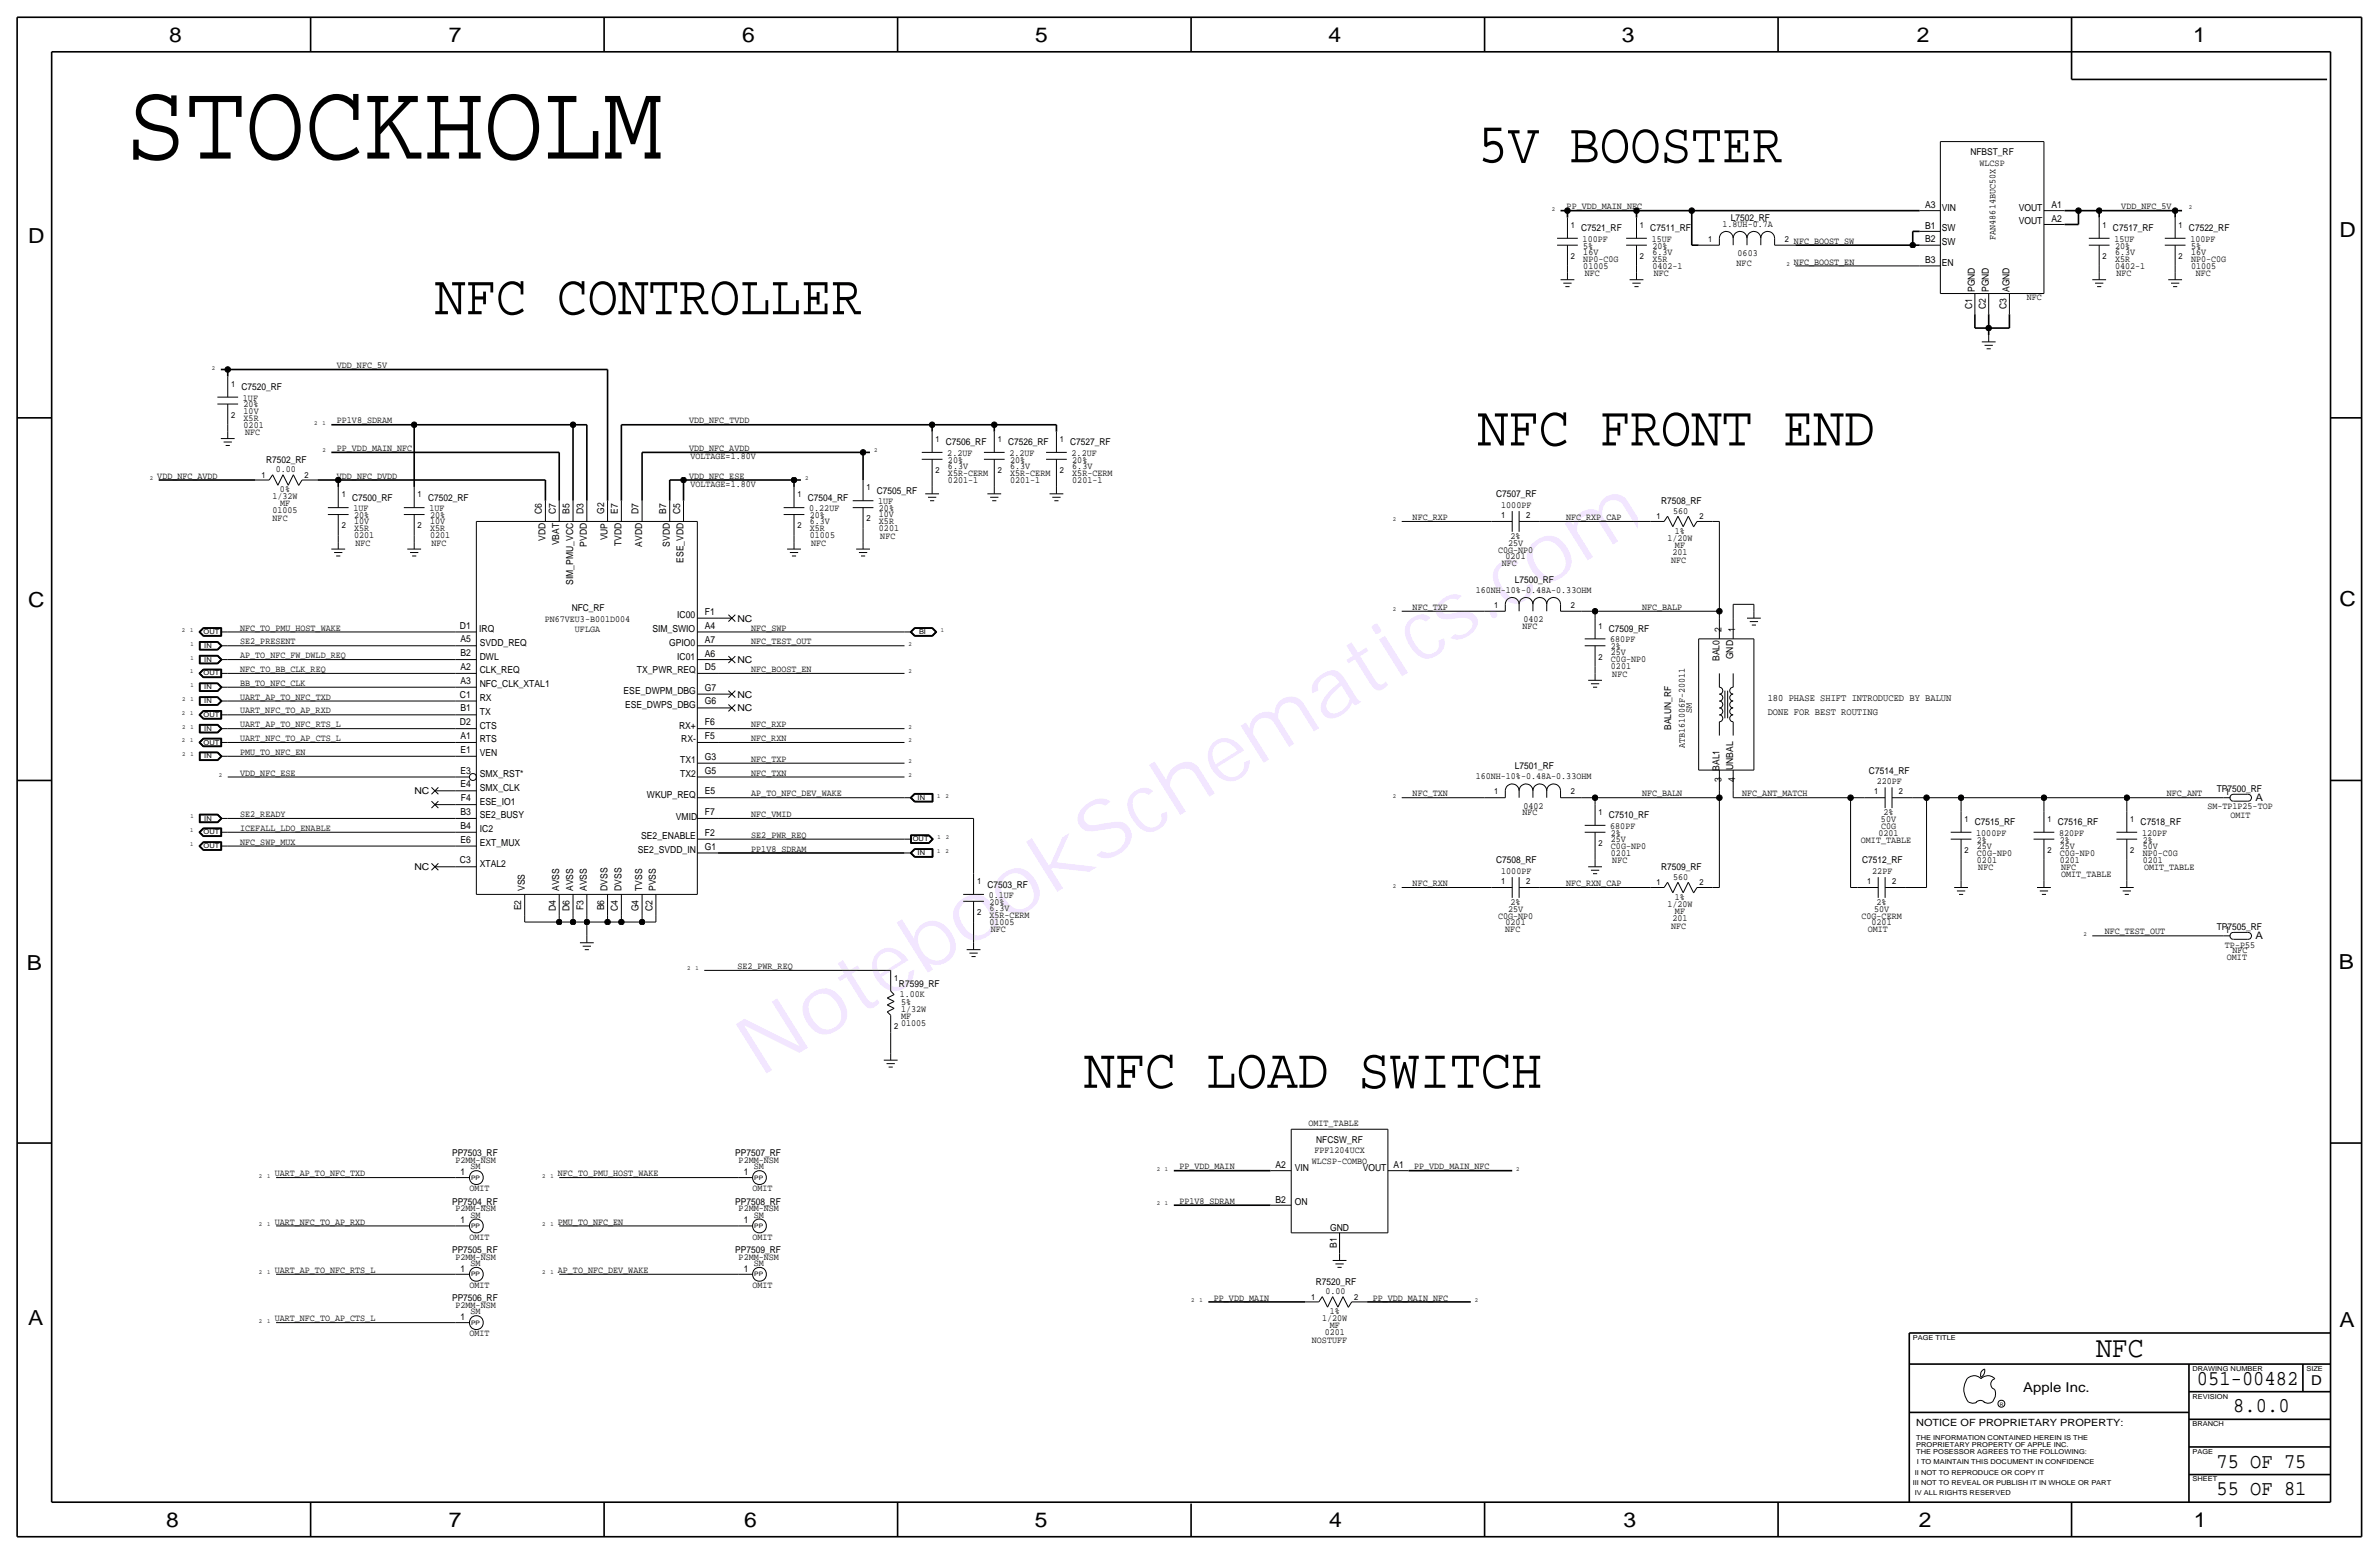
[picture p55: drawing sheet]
<svg xmlns="http://www.w3.org/2000/svg" width="875mm" height="572mm" viewBox="0 0 875 572" stroke-linecap="round" stroke-linejoin="round" font-family="sans-serif">
<defs><g id="words">
<text font-size="41" x="46.4" y="58.3">STOCKHOLM</text>
<text font-size="30.2" fill="#9f40ff" x="279.3" y="396.5" transform="rotate(-32 279.3 396.5)">NotebookSchematics.com</text>
<g font-size="21">
<text x="543.5" y="59.7">5V BOOSTER</text>
<text x="160" y="115.6">NFC CONTROLLER</text>
<text x="543.5" y="163.8">NFC FRONT END</text>
<text x="398.7" y="400">NFC LOAD SWITCH</text>
</g>
<text font-size="10.9" x="771" y="499.1">NFC</text>
<g font-size="7.7">
<text x="808.1" y="509.3">051-00482</text>
<text x="821.4" y="519.4">8.0.0</text>
<text x="815.2" y="539.7">75 OF 75</text>
<text x="815.2" y="549.9">55 OF 81</text>
</g>
<g font-size="7.6">
<text x="62.2" y="15.5">8</text>
<text x="165" y="15.5">7</text>
<text x="273" y="15.5">6</text>
<text x="380.7" y="15.5">5</text>
<text x="488.6" y="15.5">4</text>
<text x="596.6" y="15.5">3</text>
<text x="705.1" y="15.5">2</text>
<text x="806.7" y="15.5">1</text>
<text x="10.4" y="89.4">D</text>
<text x="860.5" y="87.1">D</text>
<text x="10.4" y="223.3">C</text>
<text x="860.5" y="222.8">C</text>
<text x="9.8" y="356.6">B</text>
<text x="860.3" y="356.4">B</text>
<text x="10.4" y="487.4">A</text>
<text x="860.5" y="488.2">A</text>
<text x="61.2" y="561.6">8</text>
<text x="165" y="561.6">7</text>
<text x="273.8" y="561.6">6</text>
<text x="380.7" y="561.6">5</text>
<text x="488.9" y="561.6">4</text>
<text x="597.1" y="561.6">3</text>
<text x="705.8" y="561.6">2</text>
<text x="806.9" y="561.6">1</text>
</g>
<g font-size="5">
<text x="850.1" y="509.3">D</text>
<text x="744.2" y="511.8">Apple Inc.</text>
</g>
<g font-size="3.8">
<text x="829.6" y="294.4">A</text>
<text x="829.6" y="345.2">A</text>
</g>
<text font-size="3.7" x="704.8" y="524.5">NOTICE OF PROPRIETARY PROPERTY:</text>
<g font-size="3.6">
<text x="650.2" y="257.8">180 PHASE SHIFT INTRODUCED BY BALUN</text>
<text x="650.2" y="262.9">DONE FOR BEST ROUTING</text>
</g>
<g font-size="3.5">
<text x="724.8" y="57.2">NFBST_RF</text>
<text x="728.1" y="61">WLCSP</text>
<text x="576.2" y="77">PP_VDD_MAIN_NFC</text>
<text x="708.1" y="76.5">A3</text>
<text x="714.2" y="77.5">VIN</text>
<text x="742.5" y="77.5">VOUT</text>
<text x="754.6" y="76.5">A1</text>
<text x="780.3" y="77">VDD_NFC_5V</text>
<text x="633.6" y="83.3">1.8UH-0.7A</text>
<text x="636.6" y="81.3">L7502_RF</text>
<text x="742.5" y="82.6">VOUT</text>
<text x="754.6" y="81.5">A2</text>
<text x="581.6" y="85.1">C7521_RF</text>
<text x="582.1" y="88.9">100PF</text>
<text x="607" y="85.1">C7511_RF</text>
<text x="607.5" y="88.9">15UF</text>
<text x="708.1" y="89.2">B2</text>
<text x="708.1" y="84.1">B1</text>
<text x="714.2" y="85.1">SW</text>
<text x="734" y="88.1" transform="rotate(-90 734 88.1)">FAN48614BUC50X</text>
<text x="777.2" y="85.1">C7517_RF</text>
<text x="777.7" y="88.9">15UF</text>
<text x="805.1" y="85.1">C7522_RF</text>
<text x="805.6" y="88.9">100PF</text>
<text x="582.4" y="91.4">5%</text>
<text x="582.4" y="93.7">16V</text>
<text x="607.8" y="91.4">20%</text>
<text x="607.8" y="93.7">6.3V</text>
<text x="639.1" y="94.2">0603</text>
<text x="714.2" y="90.2">SW</text>
<text x="777.9" y="91.4">20%</text>
<text x="777.9" y="93.7">6.3V</text>
<text x="805.9" y="91.4">5%</text>
<text x="805.9" y="93.7">16V</text>
<text x="582.4" y="98.8">01005</text>
<text x="582.4" y="96.3">NP0-C0G</text>
<text x="582.9" y="101.6">NFC</text>
<text x="607.8" y="98.8">0402-1</text>
<text x="607.8" y="96.3">X5R</text>
<text x="608.3" y="101.6">NFC</text>
<text x="638.8" y="97.8">NFC</text>
<text x="659.9" y="97.3">NFC_BOOST_EN</text>
<text x="708.1" y="96.8">B3</text>
<text x="714.2" y="97.8">EN</text>
<text x="778" y="98.8">0402-1</text>
<text x="778" y="96.3">X5R</text>
<text x="778.5" y="101.6">NFC</text>
<text x="805.9" y="98.8">01005</text>
<text x="805.9" y="96.3">NP0-C0G</text>
<text x="807.7" y="101.6">NFC</text>
<text x="726.4" y="107.4" transform="rotate(-90 726.4 107.4)">PGND</text>
<text x="731.5" y="107.4" transform="rotate(-90 731.5 107.4)">PGND</text>
<text x="739.1" y="107.4" transform="rotate(-90 739.1 107.4)">AGND</text>
<text x="725.4" y="113.7" transform="rotate(-90 725.4 113.7)">C1</text>
<text x="730.5" y="113.7" transform="rotate(-90 730.5 113.7)">C2</text>
<text x="738.1" y="113.7" transform="rotate(-90 738.1 113.7)">C3</text>
<text x="745.4" y="110.5">NFC</text>
<text x="123.9" y="135.4">VDD_NFC_5V</text>
<text x="88.8" y="143.5">C7520_RF</text>
<text x="89.4" y="147.3">1UF</text>
<text x="89.6" y="149.9">20%</text>
<text x="89.6" y="152.2">10V</text>
<text x="89.6" y="154.7">X5R</text>
<text x="123.9" y="155.7">PP1V8_SDRAM</text>
<text x="253.5" y="155.7">VDD_NFC_TVDD</text>
<text x="89.6" y="157.2">0201</text>
<text x="90.1" y="160">NFC</text>
<text x="123.9" y="165.9">PP_VDD_MAIN_NFC</text>
<text x="253.5" y="165.9">VDD_NFC_AVDD</text>
<text x="347.9" y="163.8">C7506_RF</text>
<text x="348.4" y="167.6">2.2UF</text>
<text x="370.8" y="163.8">C7526_RF</text>
<text x="371.3" y="167.6">2.2UF</text>
<text x="393.6" y="163.8">C7527_RF</text>
<text x="394.2" y="167.6">2.2UF</text>
<text x="97.9" y="170.2">R7502_RF</text>
<text x="101.4" y="173.7">0.00</text>
<text x="253.9" y="168.9">VOLTAGE=1.80V</text>
<text x="348.7" y="170.2">20%</text>
<text x="348.7" y="172.5">6.3V</text>
<text x="371.5" y="170.2">20%</text>
<text x="371.5" y="172.5">6.3V</text>
<text x="394.4" y="170.2">20%</text>
<text x="394.4" y="172.5">6.3V</text>
<text x="57.9" y="176">VDD_NFC_AVDD</text>
<text x="123.9" y="176">VDD_NFC_DVDD</text>
<text x="253.5" y="176">VDD_NFC_ESE</text>
<text x="253.9" y="179.1">VOLTAGE=1.80V</text>
<text x="348.7" y="177.5">0201-1</text>
<text x="348.7" y="175">X5R-CERM</text>
<text x="371.5" y="177.5">0201-1</text>
<text x="371.5" y="175">X5R-CERM</text>
<text x="394.4" y="177.5">0201-1</text>
<text x="394.4" y="175">X5R-CERM</text>
<text x="100.2" y="183.6">1/32W</text>
<text x="103" y="181.1">0%</text>
<text x="129.5" y="184.1">C7500_RF</text>
<text x="157.4" y="184.1">C7502_RF</text>
<text x="297.1" y="184.1">C7504_RF</text>
<text x="322.5" y="181.6">C7505_RF</text>
<text x="323" y="185.4">1UF</text>
<text x="550.3" y="182.9">C7507_RF</text>
<text x="611" y="185.4">R7508_RF</text>
<text x="100.2" y="188.7">01005</text>
<text x="100.3" y="191.8">NFC</text>
<text x="103" y="186.2">MF</text>
<text x="130" y="188">1UF</text>
<text x="130.2" y="190.5">20%</text>
<text x="157.9" y="188">1UF</text>
<text x="158.2" y="190.5">20%</text>
<text x="199.3" y="189" transform="rotate(-90 199.3 189)">C6</text>
<text x="204.4" y="189" transform="rotate(-90 204.4 189)">C7</text>
<text x="209.5" y="189" transform="rotate(-90 209.5 189)">B5</text>
<text x="214.6" y="189" transform="rotate(-90 214.6 189)">D3</text>
<text x="222.2" y="189" transform="rotate(-90 222.2 189)">G2</text>
<text x="227.3" y="189" transform="rotate(-90 227.3 189)">E7</text>
<text x="234.9" y="189" transform="rotate(-90 234.9 189)">D7</text>
<text x="245.1" y="189" transform="rotate(-90 245.1 189)">B7</text>
<text x="250.1" y="189" transform="rotate(-90 250.1 189)">C5</text>
<text x="297.6" y="188">0.22UF</text>
<text x="297.9" y="190.5">20%</text>
<text x="323.3" y="190.3">10V</text>
<text x="323.3" y="188">20%</text>
<text x="519.6" y="191.3">NFC_RXP</text>
<text x="552.2" y="186.7">1000PF</text>
<text x="576" y="191.3">NFC_RXP_CAP</text>
<text x="615.4" y="189">560</text>
<text x="130.2" y="192.8">10V</text>
<text x="130.2" y="195.3">X5R</text>
<text x="130.2" y="197.9">0201</text>
<text x="158.2" y="192.8">10V</text>
<text x="158.2" y="195.3">X5R</text>
<text x="158.2" y="197.9">0201</text>
<text x="297.9" y="192.8">6.3V</text>
<text x="297.9" y="195.3">X5R</text>
<text x="297.9" y="197.9">01005</text>
<text x="323.3" y="192.8">X5R</text>
<text x="323.3" y="195.3">0201</text>
<text x="616.1" y="196.3">1%</text>
<text x="130.8" y="200.7">NFC</text>
<text x="158.7" y="200.7">NFC</text>
<text x="200.6" y="198.9" transform="rotate(-90 200.6 198.9)">VDD</text>
<text x="205.7" y="200.5" transform="rotate(-90 205.7 200.5)">VBAT</text>
<text x="215.8" y="201" transform="rotate(-90 215.8 201)">PVDD</text>
<text x="223.5" y="198.8" transform="rotate(-90 223.5 198.8)">VUP</text>
<text x="228.5" y="200.9" transform="rotate(-90 228.5 200.9)">TVDD</text>
<text x="236.2" y="201" transform="rotate(-90 236.2 201)">AVDD</text>
<text x="246.3" y="201" transform="rotate(-90 246.3 201)">SVDD</text>
<text x="298.4" y="200.7">NFC</text>
<text x="323.8" y="198.1">NFC</text>
<text x="551" y="203.2">C0G-NP0</text>
<text x="554.7" y="200.7">25V</text>
<text x="555.6" y="198.1">2%</text>
<text x="613.3" y="198.9">1/20W</text>
<text x="615.2" y="204">201</text>
<text x="616.1" y="201.4">MF</text>
<text x="251.4" y="207" transform="rotate(-90 251.4 207)">ESE_VDD</text>
<text x="552.4" y="208.3">NFC</text>
<text x="553.8" y="205.7">0201</text>
<text x="614.6" y="207">NFC</text>
<text x="210.8" y="215" transform="rotate(-90 210.8 215)">SIM_PMU_VCC</text>
<text x="557.1" y="214.4">L7500_RF</text>
<text x="542.8" y="217.9">160NH-10%-0.48A-0.33OHM</text>
<text x="210.3" y="224.8">NFC_RF</text>
<text x="249.1" y="227.3">IC00</text>
<text x="259.3" y="226.3">F1</text>
<text x="519.6" y="224.3">NFC_TXP</text>
<text x="604" y="224.3">NFC_BALP</text>
<text x="88.3" y="231.9">NFC_TO_PMU_HOST_WAKE</text>
<text x="169.1" y="231.1">D1</text>
<text x="176.2" y="232.4">IRQ</text>
<text x="200.4" y="228.6">PN67VEU3-B001D004</text>
<text x="211.5" y="232.4">UFLGA</text>
<text x="240" y="232.4">SIM_SWIO</text>
<text x="259.3" y="231.1">A4</text>
<text x="271.2" y="228.6">NC</text>
<text x="276.3" y="231.9">NFC_SWP</text>
<text x="560" y="231.1">NFC</text>
<text x="560.4" y="228.9">0402</text>
<text x="591.8" y="232.4">C7509_RF</text>
<text x="633.2" y="232.4" transform="rotate(-90 633.2 232.4)">2</text>
<text x="638.3" y="232.4" transform="rotate(-90 638.3 232.4)">1</text>
<text x="88.4" y="237">SE2_PRESENT</text>
<text x="169.3" y="236.2">A5</text>
<text x="176.5" y="237.5">SVDD_REQ</text>
<text x="246.1" y="237.5">GPIO0</text>
<text x="259.3" y="236.5">A7</text>
<text x="276.3" y="237">NFC_TEST_OUT</text>
<text x="592.3" y="236.2">680PF</text>
<text x="592.5" y="238.8">2%</text>
<text x="88.3" y="242.1">AP_TO_NFC_FW_DWLD_REQ</text>
<text x="169.3" y="241.3">B2</text>
<text x="176.5" y="242.6">DWL</text>
<text x="249.1" y="242.6">IC01</text>
<text x="259.3" y="241.6">A6</text>
<text x="271.2" y="243.8">NC</text>
<text x="592.5" y="241">25V</text>
<text x="592.5" y="243.6">C0G-NP0</text>
<text x="632.4" y="243.2" transform="rotate(-90 632.4 243.2)">BAL0</text>
<text x="637.5" y="242.5" transform="rotate(-90 637.5 242.5)">GND</text>
<text x="88.4" y="247.1">NFC_TO_BB_CLK_REQ</text>
<text x="169.3" y="251.5">A3</text>
<text x="169.3" y="246.4">A2</text>
<text x="176.5" y="247.7">CLK_REQ</text>
<text x="234.3" y="247.6">TX_PWR_REQ</text>
<text x="259.3" y="246.4">D5</text>
<text x="276.3" y="247.1">NFC_BOOST_EN</text>
<text x="592.5" y="246.1">0201</text>
<text x="593" y="248.9">NFC</text>
<text x="88.3" y="252.2">BB_TO_NFC_CLK</text>
<text x="88.4" y="257.3">UART_AP_TO_NFC_TXD</text>
<text x="169.2" y="256.5">C1</text>
<text x="176.5" y="257.8">RX</text>
<text x="176.5" y="252.7">NFC_CLK_XTAL1</text>
<text x="229.4" y="255.3">ESE_DWPM_DBG</text>
<text x="259.3" y="254">G7</text>
<text x="271.2" y="256.5">NC</text>
<text x="88.3" y="262.4">UART_NFC_TO_AP_RXD</text>
<text x="169.3" y="261.6">B1</text>
<text x="176.5" y="262.9">TX</text>
<text x="229.9" y="260.4">ESE_DWPS_DBG</text>
<text x="259.3" y="259.1">G6</text>
<text x="271.2" y="261.6">NC</text>
<text x="622.2" y="262.2" transform="rotate(-90 622.2 262.2)">SM</text>
<text x="88.4" y="267.5">UART_AP_TO_NFC_RTS_L</text>
<text x="169.1" y="266.7">D2</text>
<text x="176.5" y="268">CTS</text>
<text x="249.8" y="268">RX+</text>
<text x="259.3" y="266.7">F6</text>
<text x="276.3" y="267.5">NFC_RXP</text>
<text x="614.6" y="268.4" transform="rotate(-90 614.6 268.4)">BALUN_RF</text>
<text x="88.4" y="272.5">UART_NFC_TO_AP_CTS_L</text>
<text x="169.3" y="271.8">A1</text>
<text x="176.5" y="273.1">RTS</text>
<text x="250.6" y="273">RX-</text>
<text x="259.3" y="271.8">F5</text>
<text x="276.3" y="272.5">NFC_RXN</text>
<text x="619.7" y="275.2" transform="rotate(-90 619.7 275.2)">ATB161006F-20011</text>
<text x="88.3" y="277.6">PMU_TO_NFC_EN</text>
<text x="169.3" y="276.9">E1</text>
<text x="176.5" y="278.1">VEN</text>
<text x="250.2" y="280.7">TX1</text>
<text x="259.3" y="279.4">G3</text>
<text x="276.3" y="280.2">NFC_TXP</text>
<text x="88.3" y="285.2">VDD_NFC_ESE</text>
<text x="169.3" y="284.5">E3</text>
<text x="176.5" y="285.7">SMX_RST*</text>
<text x="250.2" y="285.7">TX2</text>
<text x="259.3" y="284.5">G5</text>
<text x="276.3" y="285.2">NFC_TXN</text>
<text x="542.8" y="286.5">160NH-10%-0.48A-0.33OHM</text>
<text x="557.1" y="283">L7501_RF</text>
<text x="633.2" y="287.5" transform="rotate(-90 633.2 287.5)">3 BAL1</text>
<text x="637.5" y="283.2" transform="rotate(-90 637.5 283.2)">UNBAL</text>
<text x="638.3" y="287.5" transform="rotate(-90 638.3 287.5)">4</text>
<text x="687.4" y="284.5">C7514_RF</text>
<text x="152.4" y="292.1">NC</text>
<text x="169.3" y="289.6">E4</text>
<text x="176.5" y="290.8">SMX_CLK</text>
<text x="237.9" y="293.4">WKUP_REQ</text>
<text x="259.3" y="292.1">E5</text>
<text x="276.3" y="292.9">AP_TO_NFC_DEV_WAKE</text>
<text x="519.6" y="292.9">NFC_TXN</text>
<text x="604" y="292.9">NFC_BALN</text>
<text x="640.8" y="292.9">NFC_ANT_MATCH</text>
<text x="690.3" y="288.3">220PF</text>
<text x="797" y="292.9">NFC_ANT</text>
<text x="815.4" y="291.1">TP7500_RF</text>
<text x="818.4" y="292.4">1</text>
<text x="169.3" y="299.7">B3</text>
<text x="169.5" y="294.6">F4</text>
<text x="176.5" y="295.9">ESE_IO1</text>
<text x="259.3" y="299.7">F7</text>
<text x="560" y="299.7">NFC</text>
<text x="560.4" y="297.4">0402</text>
<text x="692.8" y="299.7">2%</text>
<text x="811.9" y="297.7">SM-TP1P25-TOP</text>
<text x="88.3" y="300.5">SE2_READY</text>
<text x="88.4" y="305.6">ICEFALL_LDO_ENABLE</text>
<text x="169.3" y="304.8">B4</text>
<text x="176.5" y="301">SE2_BUSY</text>
<text x="248.6" y="301.5">VMID</text>
<text x="276.3" y="300.5">NFC_VMID</text>
<text x="591.8" y="301">C7510_RF</text>
<text x="592.3" y="304.8">680PF</text>
<text x="691.9" y="302.3">50V</text>
<text x="691.9" y="304.8">C0G</text>
<text x="726.4" y="303.5">C7515_RF</text>
<text x="756.9" y="303.5">C7516_RF</text>
<text x="787.3" y="303.5">C7518_RF</text>
<text x="820.4" y="301">OMIT</text>
<text x="88.3" y="310.7">NFC_SWP_MUX</text>
<text x="169.3" y="309.9">E6</text>
<text x="176.5" y="311.1">EXT_MUX</text>
<text x="176.5" y="306.1">IC2</text>
<text x="235.8" y="308.6">SE2_ENABLE</text>
<text x="259.3" y="307.3">F2</text>
<text x="276.3" y="308.1">SE2_PWR_REQ</text>
<text x="592.5" y="307.3">2%</text>
<text x="592.5" y="309.6">25V</text>
<text x="684.5" y="309.9">OMIT_TABLE</text>
<text x="690.9" y="307.3">0201</text>
<text x="726.9" y="307.3">1000PF</text>
<text x="727.1" y="309.9">2%</text>
<text x="757.4" y="307.3">820PF</text>
<text x="757.6" y="309.9">2%</text>
<text x="787.9" y="307.3">120PF</text>
<text x="788.1" y="309.9">2%</text>
<text x="169.2" y="317.5">C3</text>
<text x="234.6" y="313.7">SE2_SVDD_IN</text>
<text x="259.3" y="312.4">G1</text>
<text x="276.3" y="313.2">PP1V8_SDRAM</text>
<text x="550.3" y="317.5">C7508_RF</text>
<text x="592.5" y="312.2">C0G-NP0</text>
<text x="592.5" y="314.7">0201</text>
<text x="593" y="317.5">NFC</text>
<text x="684.9" y="317.5">C7512_RF</text>
<text x="727.1" y="312.2">25V</text>
<text x="727.2" y="317.2">0201</text>
<text x="727.2" y="314.7">C0G-NP0</text>
<text x="757.6" y="312.2">25V</text>
<text x="757.6" y="317.2">0201</text>
<text x="757.6" y="314.7">C0G-NP0</text>
<text x="788.1" y="312.2">50V</text>
<text x="788.1" y="314.7">NP0-C0G</text>
<text x="788.1" y="317.2">0201</text>
<text x="152.4" y="320">NC</text>
<text x="176.5" y="318.8">XTAL2</text>
<text x="552.2" y="321.3">1000PF</text>
<text x="611" y="320">R7509_RF</text>
<text x="615.4" y="323.6">560</text>
<text x="688.7" y="321.3">22PF</text>
<text x="727.7" y="320">NFC</text>
<text x="758.1" y="320">NFC</text>
<text x="758.1" y="322.6">OMIT_TABLE</text>
<text x="788.6" y="320">OMIT_TABLE</text>
<text x="193" y="327.7" transform="rotate(-90 193 327.7)">VSS</text>
<text x="205.7" y="327.7" transform="rotate(-90 205.7 327.7)">AVSS</text>
<text x="210.8" y="327.7" transform="rotate(-90 210.8 327.7)">AVSS</text>
<text x="215.8" y="327.7" transform="rotate(-90 215.8 327.7)">AVSS</text>
<text x="223.5" y="327.7" transform="rotate(-90 223.5 327.7)">DVSS</text>
<text x="228.5" y="327.7" transform="rotate(-90 228.5 327.7)">DVSS</text>
<text x="236.2" y="327.7" transform="rotate(-90 236.2 327.7)">TVSS</text>
<text x="241.2" y="327.7" transform="rotate(-90 241.2 327.7)">PVSS</text>
<text x="363.2" y="326.4">C7503_RF</text>
<text x="519.6" y="325.9">NFC_RXN</text>
<text x="576" y="325.9">NFC_RXN_CAP</text>
<text x="191.7" y="334.8" transform="rotate(-90 191.7 334.8)">E2</text>
<text x="204.4" y="335" transform="rotate(-90 204.4 335)">D4</text>
<text x="209.5" y="335" transform="rotate(-90 209.5 335)">D6</text>
<text x="214.6" y="334.6" transform="rotate(-90 214.6 334.6)">F3</text>
<text x="222.2" y="334.8" transform="rotate(-90 222.2 334.8)">B6</text>
<text x="227.3" y="335" transform="rotate(-90 227.3 335)">C4</text>
<text x="234.9" y="335.2" transform="rotate(-90 234.9 335.2)">G4</text>
<text x="240" y="335" transform="rotate(-90 240 335)">C2</text>
<text x="363.7" y="330.2">0.1UF</text>
<text x="363.9" y="332.7">20%</text>
<text x="363.9" y="335">6.3V</text>
<text x="554.7" y="335.3">25V</text>
<text x="555.6" y="332.7">2%</text>
<text x="613.3" y="333.5">1/20W</text>
<text x="616.1" y="331">1%</text>
<text x="689.3" y="335.3">50V</text>
<text x="690.2" y="332.7">2%</text>
<text x="363.9" y="340.1">01005</text>
<text x="363.9" y="337.6">X5R-CERM</text>
<text x="551" y="337.8">C0G-NP0</text>
<text x="553.8" y="340.4">0201</text>
<text x="614.6" y="341.6">NFC</text>
<text x="615.2" y="338.6">201</text>
<text x="616.1" y="336">MF</text>
<text x="684.7" y="337.8">C0G-CERM</text>
<text x="688.4" y="340.4">0201</text>
<text x="815.4" y="341.9">TP7505_RF</text>
<text x="364.4" y="342.9">NFC</text>
<text x="553.7" y="342.9">NFC</text>
<text x="687" y="342.9">OMIT</text>
<text x="774.2" y="343.7">NFC_TEST_OUT</text>
<text x="818.4" y="343.2">1</text>
<text x="818.4" y="348.5">TP-P55</text>
<text x="819.1" y="353.1">OMIT</text>
<text x="821.2" y="350.5">NFC</text>
<text x="271.2" y="356.4">SE2_PWR_REQ</text>
<text x="330.7" y="363">R7599_RF</text>
<text x="330.9" y="366.8">1.00K</text>
<text x="331.4" y="369.6">5%</text>
<text x="331.4" y="374.7">MF</text>
<text x="331.4" y="372.1">1/32W</text>
<text x="331.4" y="377.2">01005</text>
<text x="481.3" y="414">OMIT_TABLE</text>
<text x="166.3" y="425.2">PP7503_RF</text>
<text x="270.4" y="425.2">PP7507_RF</text>
<text x="483.5" y="424.2">FPF1204UCX</text>
<text x="484.1" y="420.4">NFCSW_RF</text>
<text x="167.5" y="427.7">P2MM-NSM</text>
<text x="173.1" y="430">SM</text>
<text x="271.7" y="427.7">P2MM-NSM</text>
<text x="277.2" y="430">SM</text>
<text x="433.8" y="430">PP_VDD_MAIN</text>
<text x="469.1" y="429.6">A2</text>
<text x="476.2" y="430.5">VIN</text>
<text x="482.5" y="428">WLCSP-COMBO</text>
<text x="501.2" y="430.5">VOUT</text>
<text x="512.6" y="429.5">A1</text>
<text x="520.1" y="430">PP_VDD_MAIN_NFC</text>
<text x="101.1" y="432.6">UART_AP_TO_NFC_TXD</text>
<text x="169.4" y="432.1">1</text>
<text x="205.2" y="432.6">NFC_TO_PMU_HOST_WAKE</text>
<text x="273.6" y="432.1">1</text>
<text x="166.3" y="443">PP7504_RF</text>
<text x="172.7" y="438.2">OMIT</text>
<text x="270.4" y="443">PP7508_RF</text>
<text x="276.8" y="438.2">OMIT</text>
<text x="433.8" y="442.7">PP1V8_SDRAM</text>
<text x="469.1" y="442.3">B2</text>
<text x="476.2" y="443.2">ON</text>
<text x="167.5" y="445.5">P2MM-NSM</text>
<text x="169.4" y="449.8">1</text>
<text x="173.1" y="447.8">SM</text>
<text x="271.7" y="445.5">P2MM-NSM</text>
<text x="273.6" y="449.8">1</text>
<text x="277.2" y="447.8">SM</text>
<text x="101.1" y="450.3">UART_NFC_TO_AP_RXD</text>
<text x="172.7" y="455.9">OMIT</text>
<text x="205.2" y="450.3">PMU_TO_NFC_EN</text>
<text x="276.8" y="455.9">OMIT</text>
<text x="489.2" y="452.6">GND</text>
<text x="166.3" y="460.8">PP7505_RF</text>
<text x="270.4" y="460.8">PP7509_RF</text>
<text x="491.7" y="458.9" transform="rotate(-90 491.7 458.9)">B1</text>
<text x="167.5" y="463.3">P2MM-NSM</text>
<text x="169.4" y="467.6">1</text>
<text x="173.1" y="465.6">SM</text>
<text x="271.7" y="463.3">P2MM-NSM</text>
<text x="273.6" y="467.6">1</text>
<text x="277.2" y="465.6">SM</text>
<text x="101.1" y="468.1">UART_AP_TO_NFC_RTS_L</text>
<text x="172.7" y="473.7">OMIT</text>
<text x="205.2" y="468.1">AP_TO_NFC_DEV_WAKE</text>
<text x="276.8" y="473.7">OMIT</text>
<text x="484" y="472.4">R7520_RF</text>
<text x="166.3" y="478.5">PP7506_RF</text>
<text x="446.5" y="478.3">PP_VDD_MAIN</text>
<text x="487.5" y="476">0.00</text>
<text x="504.9" y="478.3">PP_VDD_MAIN_NFC</text>
<text x="101.1" y="485.9">UART_NFC_TO_AP_CTS_L</text>
<text x="167.5" y="481.1">P2MM-NSM</text>
<text x="169.4" y="485.4">1</text>
<text x="173.1" y="483.4">SM</text>
<text x="486.3" y="485.9">1/20W</text>
<text x="489.1" y="483.4">1%</text>
<text x="172.7" y="491.5">OMIT</text>
<text x="487.2" y="491">0201</text>
<text x="489.1" y="488.4">MF</text>
<text x="482.5" y="494">NOSTUFF</text>
</g>
<g font-size="3.2">
<text x="153.6" y="182.9">1</text>
<text x="318.7" y="180.3">1</text>
<text x="318.7" y="191.8">2</text>
<text x="552.1" y="190.5">1</text>
<text x="561.3" y="190.5">2</text>
<text x="153.6" y="194.3">2</text>
<text x="359.4" y="325.1">1</text>
<text x="552.1" y="325.1">1</text>
<text x="561.3" y="325.1">2</text>
<text x="359.4" y="336.5">2</text>
</g>
<g font-size="3.1">
<text x="577.8" y="83.8">1</text>
<text x="603.2" y="83.8">1</text>
<text x="773.4" y="83.8">1</text>
<text x="801.3" y="83.8">1</text>
<text x="628.3" y="88.9">1</text>
<text x="656.5" y="88.9">2 NFC_BOOST_SW</text>
<text x="577.8" y="95.3">2</text>
<text x="603.2" y="95.3">2</text>
<text x="773.4" y="95.3">2</text>
<text x="801.3" y="95.3">2</text>
<text x="85" y="142.2">1</text>
<text x="85" y="153.7">2</text>
<text x="344.1" y="162.6">1</text>
<text x="367" y="162.6">1</text>
<text x="389.8" y="162.6">1</text>
<text x="344.1" y="174">2</text>
<text x="367" y="174">2</text>
<text x="389.8" y="174">2</text>
<text x="96.2" y="175.8">1</text>
<text x="112" y="175.8">2</text>
<text x="125.7" y="182.9">1</text>
<text x="293.3" y="182.9">1</text>
<text x="609.3" y="191">1</text>
<text x="625" y="191">2</text>
<text x="125.7" y="194.3">2</text>
<text x="293.3" y="194.3">2</text>
<text x="549.6" y="223.5">1</text>
<text x="577.8" y="223.5">2</text>
<text x="588" y="231.1">1</text>
<text x="588" y="242.6">2</text>
<text x="549.6" y="292.1">1</text>
<text x="577.8" y="292.1">2</text>
<text x="689.3" y="292.1">1</text>
<text x="698.4" y="292.1">2</text>
<text x="588" y="299.7">1</text>
<text x="722.6" y="302.3">1</text>
<text x="753.1" y="302.3">1</text>
<text x="783.5" y="302.3">1</text>
<text x="588" y="311.1">2</text>
<text x="722.6" y="313.7">2</text>
<text x="753.1" y="313.7">2</text>
<text x="783.5" y="313.7">2</text>
<text x="609.3" y="325.6">1</text>
<text x="625" y="325.6">2</text>
<text x="686.8" y="325.1">1</text>
<text x="695.9" y="325.1">2</text>
<text x="328.9" y="360.7">1</text>
<text x="328.9" y="378.5">2</text>
<text x="482.3" y="478">1</text>
<text x="498" y="478">2</text>
</g>
<g font-size="2.5">
<text x="74.9" y="233.2">OUT</text>
<text x="338" y="233.2">BI</text>
<text x="75.1" y="238.3">IN</text>
<text x="75.1" y="243.3">IN</text>
<text x="74.9" y="248.4">OUT</text>
<text x="75.1" y="253.5">IN</text>
<text x="74.9" y="263.7">OUT</text>
<text x="75.1" y="258.6">IN</text>
<text x="75.1" y="268.7">IN</text>
<text x="74.9" y="273.8">OUT</text>
<text x="75.1" y="278.9">IN</text>
<text x="337.5" y="294.1">IN</text>
<text x="75.1" y="301.8">IN</text>
<text x="74.9" y="306.8">OUT</text>
<text x="74.9" y="311.9">OUT</text>
<text x="335.7" y="309.4">OUT</text>
<text x="337.5" y="314.5">IN</text>
<text x="703.5" y="492.8">PAGE TITLE</text>
<text x="806.4" y="504.2">DRAWING NUMBER</text>
<text x="848.3" y="504.2">SIZE</text>
<text x="806.4" y="514.4">REVISION</text>
<text x="806.4" y="524.5">BRANCH</text>
<text x="704.8" y="532.1">PROPRIETARY PROPERTY OF APPLE INC.</text>
<text x="704.8" y="529.6">THE INFORMATION CONTAINED HEREIN IS THE</text>
<text x="704.8" y="534.7">THE POSESSOR AGREES TO THE FOLLOWING:</text>
<text x="705.1" y="538.5">I TO MAINTAIN THIS DOCUMENT IN CONFIDENCE</text>
<text x="806.4" y="534.7">PAGE</text>
<text x="704.3" y="542.3">II NOT TO REPRODUCE OR COPY IT</text>
<text x="806.4" y="544.8">SHEET</text>
<text x="703.5" y="546.1">III NOT TO REVEAL OR PUBLISH IT IN WHOLE OR PART</text>
<text x="704.3" y="549.9">IV ALL RIGHTS RESERVED</text>
</g>
<g font-size="2.3">
<text x="570.7" y="77.5">2</text>
<text x="805.1" y="77">2</text>
<text x="657.1" y="97.8">2</text>
<text x="78" y="135.9">2</text>
<text x="115.6" y="156.2">2</text>
<text x="118.6" y="156.2">1</text>
<text x="118.6" y="166.4">2</text>
<text x="321.5" y="166.4">2</text>
<text x="55.1" y="176.5">2</text>
<text x="296.1" y="176.5">2</text>
<text x="512.3" y="191.8">2</text>
<text x="512.3" y="224.8">2</text>
<text x="66.9" y="232.4">2</text>
<text x="69.9" y="232.4">1</text>
<text x="346.1" y="232.4">1</text>
<text x="70.1" y="237.5">1</text>
<text x="334.2" y="237.5">2</text>
<text x="70.1" y="242.6">1</text>
<text x="69.9" y="247.7">1</text>
<text x="334.2" y="247.7">2</text>
<text x="67" y="257.8">2</text>
<text x="70.1" y="252.7">1</text>
<text x="70.1" y="257.8">1</text>
<text x="66.9" y="262.9">2</text>
<text x="69.9" y="262.9">1</text>
<text x="67" y="268">2</text>
<text x="70.1" y="268">1</text>
<text x="334.2" y="268">2</text>
<text x="66.9" y="273.1">2</text>
<text x="69.9" y="273.1">1</text>
<text x="334.2" y="273.1">2</text>
<text x="67" y="278.1">2</text>
<text x="70.1" y="278.1">1</text>
<text x="334.2" y="280.7">2</text>
<text x="80.5" y="285.8">2</text>
<text x="334.2" y="285.8">2</text>
<text x="344.7" y="293.4">1</text>
<text x="347.7" y="293.4">2</text>
<text x="512.3" y="293.4">2</text>
<text x="70.1" y="301">1</text>
<text x="69.9" y="311.2">1</text>
<text x="69.9" y="306.1">1</text>
<text x="344.8" y="308.6">1</text>
<text x="347.9" y="308.6">2</text>
<text x="344.7" y="313.7">1</text>
<text x="347.7" y="313.7">2</text>
<text x="512.3" y="326.4">2</text>
<text x="766.3" y="344.2">2</text>
<text x="252.7" y="356.9">2</text>
<text x="255.8" y="356.9">1</text>
<text x="425.4" y="430.5">2</text>
<text x="428.5" y="430.5">1</text>
<text x="557.7" y="430.5">2</text>
<text x="95.2" y="433.1">2</text>
<text x="98.3" y="433.1">1</text>
<text x="173.3" y="433.8">PP</text>
<text x="199.4" y="433.1">2</text>
<text x="202.4" y="433.1">1</text>
<text x="277.4" y="433.8">PP</text>
<text x="425.4" y="443.2">2</text>
<text x="428.5" y="443.2">1</text>
<text x="95.2" y="450.8">2</text>
<text x="98.3" y="450.8">1</text>
<text x="173.3" y="451.6">PP</text>
<text x="199.4" y="450.8">2</text>
<text x="202.4" y="450.8">1</text>
<text x="277.4" y="451.6">PP</text>
<text x="95.2" y="468.6">2</text>
<text x="98.3" y="468.6">1</text>
<text x="173.3" y="469.4">PP</text>
<text x="199.4" y="468.6">2</text>
<text x="202.4" y="468.6">1</text>
<text x="277.4" y="469.4">PP</text>
<text x="438.1" y="478.8">2</text>
<text x="441.2" y="478.8">1</text>
<text x="542.5" y="478.8">2</text>
<text x="95.2" y="486.4">2</text>
<text x="98.3" y="486.4">1</text>
<text x="173.3" y="487.2">PP</text>
</g>
<text font-size="1.8" x="735.5" y="516.9">R</text>
</g></defs>
<g fill="none" stroke="#000" stroke-width=".37">
<path d="M713.7 52.1h38.1zM713.7 52.1v55.8zM751.8 52.1v55.8zM706.1 77.5h7.6zM751.8 77.5h7.6zM572.7 87.6h7.6zM572.7 90.2h7.6zM576.5 97.8v2.5zM576.5 80v7.6zM576.5 90.2v7.6zM598.1 87.6h7.6zM598.1 90.2h7.6z"/>
<path d="M601.9 97.8v2.5zM601.9 80v7.6zM601.9 90.2v7.6zM624.8 90.2h7.6zM632.4 87.6v2.6zM632.4 87.6a2.54 2.54 0 0 1 2.6-2.5 2.54 2.54 0 0 1 2.5 2.5 2.54 2.54 0 0 1 2.5-2.5 2.54 2.54 0 0 1 2.6 2.5 2.54 2.54 0 0 1 2.5-2.5 2.54 2.54 0 0 1 2.6 2.5 2.54 2.54 0 0 1 2.5-2.5 2.54 2.54 0 0 1 2.5 2.5M637.5 87.6v2.6zM642.6 87.6v2.6zM647.7 87.6v2.6zM652.7 90.2h7.7zM652.7 87.6v2.6zM660.4 97.8h45.7z"/>
<path d="M706.1 85.1h7.6zM706.1 90.2h7.6zM706.1 97.8h7.6zM751.8 82.6h7.6zM768.3 90.2h7.6zM768.3 87.6h7.6zM772.1 97.8v2.5zM772.1 80v7.6zM772.1 90.2v7.6zM796.2 90.2h7.7zM796.2 87.6h7.7zM800.1 97.8v2.5z"/>
<path d="M800.1 80v7.6zM800.1 90.2v7.6zM574 102.9h5.1zM575 104.1h3.1zM575.8 105.4h1.5zM576.5 100.3v2.6zM599.4 102.9h5.1zM600.4 104.1h3.1zM601.2 105.4h1.5zM601.9 100.3v2.6zM713.7 108h38.1zM726.4 107.9v7.7z"/>
<path d="M731.5 107.9v7.7zM739.1 107.9v7.7zM769.6 102.9h5.1zM770.6 104.1h3zM771.3 105.4h1.6zM772.1 100.3v2.6zM797.5 102.9h5.1zM798.5 104.1h3.1zM799.3 105.4h1.5zM800.1 100.3v2.6zM83.8 138.4v7.7zM728.9 125.7h5.1z"/>
<path d="M729.9 127h3.1zM730.7 128.3h1.5zM731.5 123.2v2.5zM80 148.6h7.6zM80 146.1h7.6zM83.8 156.2v2.6zM83.8 158.8v2.5zM83.8 148.6v7.6zM342.8 158.8v7.6zM365.7 158.8v7.6zM388.6 158.8v7.6zM81.2 161.3h5.1z"/>
<path d="M82.2 162.6h3.1zM83 163.8h1.5zM93.9 176.5h5.1zM100.3 174.6l-1.3 1.9zM100.3 174.6l1.9 3.9zM104.1 174.6l-1.9 3.9zM104.1 174.6l1.9 3.9zM107.9 174.6l1.9 3.9zM107.9 174.6l-1.9 3.9zM111.1 176.5l-1.3 2.1zM111.1 176.5h5.7zM124.4 179.1v7.6z"/>
<path d="M152.3 179.1v7.6zM292 179.1v7.6zM317.4 176.5v7.7zM339 168.9h7.7zM339 166.4h7.7zM342.8 176.5v2.6zM342.8 179.1v2.5zM342.8 168.9v7.6zM361.9 168.9h7.6zM361.9 166.4h7.6zM365.7 176.5v2.6zM365.7 168.9v7.6z"/>
<path d="M365.7 179.1v2.5zM384.8 168.9h7.6zM384.8 166.4h7.6zM388.6 176.5v2.6zM388.6 168.9v7.6zM388.6 179.1v2.5zM120.6 186.7h7.6zM120.6 189.2h7.6zM124.4 196.9v2.5zM124.4 189.2v7.7zM124.4 199.4v2.5zM148.5 186.7h7.7z"/>
<path d="M148.5 189.2h7.7zM152.3 199.4v2.5zM152.3 196.9v2.5zM152.3 189.2v7.7zM175.2 191.8v137.1zM175.2 191.8h81.3zM200.6 184.2v7.6zM205.7 184.2v7.6zM210.8 184.2v7.6zM215.8 184.2v7.6zM223.5 184.2v7.6zM228.5 184.2v7.6z"/>
<path d="M236.2 184.2v7.6zM246.3 184.2v7.6zM251.4 184.2v7.6zM256.5 191.8v137.1zM288.2 189.2h7.7zM288.2 186.7h7.7zM292 196.9v2.5zM292 189.2v7.7zM292 199.4v2.5zM313.6 186.7h7.7zM313.6 184.2h7.7zM317.4 194.3v5.1z"/>
<path d="M317.4 186.7v7.6zM317.4 199.4v2.5zM340.3 181.6h5.1zM341.3 182.9h3.1zM342.1 184.2h1.5zM363.2 181.6h5.1zM364.2 182.9h3zM364.9 184.2h1.6zM386 181.6h5.1zM387 182.9h3.1zM387.8 184.2h1.5zM515.6 191.8h33z"/>
<path d="M548.6 191.8h7.6zM556.2 188v7.6zM558.8 191.8h7.6zM558.8 188v7.6zM566.4 191.8h40.6zM607 191.8h5.1zM613.4 189.8l1.9 3.9zM613.4 189.8l-1.3 2zM617.2 189.8l-1.9 3.9zM617.2 189.8l1.9 3.9zM621 189.8l-1.9 3.9zM621 189.8l1.9 3.9z"/>
<path d="M624.2 191.8h5.7zM624.2 191.8l-1.3 2zM629.9 191.8h2.5zM632.4 191.8v33zM121.9 201.9h5zM122.9 203.2h3zM123.6 204.5h1.6zM149.8 201.9h5.1zM150.8 203.2h3.1zM151.6 204.5h1.5zM289.5 201.9h5.1zM290.5 203.2h3.1z"/>
<path d="M291.3 204.5h1.5zM314.9 201.9h5.1zM315.9 203.2h3.1zM316.7 204.5h1.5zM73.2 232.4l1.5-1.6zM73.2 232.4l1.5 1.6zM73.3 235.9h6.8zM73.3 232.4l1.5 1.5zM73.3 235.9v3.2zM73.3 239.1h6.8zM73.3 232.4l1.5-1.5zM73.4 236h6.7z"/>
<path d="M73.4 236v3zM73.4 239h6.7zM73.5 232.4l1.3-1.4zM73.5 232.4l1.3 1.4zM73.5 236.1v2.8zM73.5 238.9h6.5zM73.5 236.1h6.5zM73.6 232.4l1.3 1.3zM73.6 236.2v2.6zM73.6 238.8h6.4zM73.6 232.4l1.3-1.3zM73.6 236.2h6.4z"/>
<path d="M74.7 234h6.8zM74.7 230.8h6.8zM74.8 233.9h6.6zM74.8 230.9h6.6zM74.8 231h6.5zM74.8 233.8h6.5zM74.9 231.1h6.3zM74.9 233.7h6.3zM80 236.2l1.2 1.3zM80 238.8l1.2-1.3zM80 238.9l1.4-1.4zM80 236.1l1.4 1.4z"/>
<path d="M80.1 236l1.4 1.5zM80.1 239l1.4-1.5zM80.1 239.1l1.6-1.6zM80.1 235.9l1.6 1.6zM81.2 237.5h2.6zM81.2 232.4h2.6zM81.2 231.1v2.6zM81.3 231v2.8zM81.4 230.9v3zM81.5 230.8v3.2zM83.8 237.5h83.8zM83.8 232.4h83.8z"/>
<path d="M167.6 232.4h7.6zM167.6 237.5h7.6zM256.5 237.5h7.6zM256.5 232.4h7.6zM256.5 227.3h7.6zM264.1 227.3h5.1zM264.1 237.5h68.6zM264.1 232.4h68.6zM267.9 226.1l2.6 2.5zM270.5 226.1l-2.6 2.5zM332.7 232.4h2.5zM334.8 232.4l1.5 1.6z"/>
<path d="M334.8 232.4l1.5-1.6zM334.9 232.4l1.5 1.5zM334.9 232.4l1.5-1.5zM335.1 232.4l1.3-1.4zM335.1 232.4l1.3 1.4zM335.2 232.4l1.3-1.3zM335.2 232.4l1.3 1.3zM336.3 234h6.7zM336.3 230.8h6.7zM336.4 230.9h6.6zM336.4 233.9h6.6zM336.4 233.8h6.5z"/>
<path d="M336.4 231h6.5zM336.5 233.7h6.3zM336.5 231.1h6.3zM342.8 231.1l1.3 1.3zM342.8 233.7l1.3-1.3zM342.9 233.8l1.4-1.4zM342.9 231l1.4 1.4zM343 233.9l1.4-1.5zM343 230.9l1.4 1.5zM343 230.8l1.6 1.6zM343 234l1.6-1.6zM515.6 224.8h30.5z"/>
<path d="M546.1 224.8h7.6zM553.7 222.3v2.5zM553.7 222.3a2.54 2.54 0 0 1 2.5-2.6 2.54 2.54 0 0 1 2.6 2.6 2.54 2.54 0 0 1 2.5-2.6 2.54 2.54 0 0 1 2.5 2.6 2.54 2.54 0 0 1 2.6-2.6 2.54 2.54 0 0 1 2.5 2.6 2.54 2.54 0 0 1 2.6-2.6 2.54 2.54 0 0 1 2.5 2.6M558.8 222.3v2.5zM563.8 222.3v2.5zM568.9 222.3v2.5zM574 224.8h7.6zM574 222.3v2.5zM581.6 224.8h5.1zM582.9 237.5h7.6zM582.9 235h7.6zM586.7 224.8h45.7z"/>
<path d="M586.7 224.8v2.5zM586.7 227.3v7.7zM586.7 237.5v7.6zM624.8 235h20.3zM624.8 234.9v48.3zM632.4 224.8v2.5zM632.4 227.3v7.7zM637.5 222.3h7.6zM637.5 222.3v5zM637.5 227.3v7.7zM642.6 227.3h5.1zM643.6 228.6h3z"/>
<path d="M644.3 229.9h1.6zM645.1 222.3v2.5zM645.1 224.8v2.5zM645.1 234.9v48.3zM73.2 247.6l1.5 1.6zM73.3 256.2h6.8zM73.3 251.2h6.8zM73.3 241h6.8zM73.3 247.7l1.5 1.4zM73.3 256.2v3.2zM73.3 259.4h6.8zM73.3 251.2v3.1z"/>
<path d="M73.3 254.3h6.8zM73.3 247.7l1.5-1.5zM73.3 241v3.1zM73.3 244.1h6.8zM73.4 256.3h6.7zM73.4 251.3h6.7zM73.4 241.1h6.7zM73.4 256.3v3zM73.4 259.3h6.7zM73.4 251.3v2.9zM73.4 254.2h6.7zM73.4 241.1v2.9z"/>
<path d="M73.4 244h6.7zM73.5 247.7l1.3-1.4zM73.5 247.7l1.3 1.3zM73.5 256.4v2.8zM73.5 259.2h6.5zM73.5 251.4v2.7zM73.5 254.1h6.5zM73.5 241.2v2.7zM73.5 243.9h6.5zM73.5 256.4h6.5zM73.5 251.4h6.5zM73.5 241.2h6.5z"/>
<path d="M73.6 247.6l1.3 1.3zM73.6 256.5v2.6zM73.6 259.1h6.4zM73.6 251.5v2.5zM73.6 254h6.4zM73.6 247.7l1.3-1.3zM73.6 241.3v2.5zM73.6 243.8h6.4zM73.6 256.5h6.4zM73.6 251.5h6.4zM73.6 241.3h6.4zM74.7 249.2h6.8z"/>
<path d="M74.7 246.1l-1.5 1.6zM74.7 246.1h6.8zM74.8 249.1h6.6zM74.8 246.2h6.6zM74.8 246.3h6.5zM74.8 249h6.5zM74.9 246.4h6.3zM74.9 248.9h6.3zM80 256.5l1.2 1.3zM80 251.5l1.2 1.2zM80 241.3l1.2 1.3zM80 259.1l1.2-1.3z"/>
<path d="M80 254l1.2-1.3zM80 243.8l1.2-1.2zM80 254.1l1.4-1.4zM80 243.9l1.4-1.3zM80 256.4l1.4 1.4zM80 251.4l1.4 1.3zM80 241.2l1.4 1.4zM80.1 256.3l1.4 1.5zM80.1 251.3l1.4 1.4zM80.1 241.1l1.4 1.5zM80.1 254.2l1.4-1.5zM80.1 244l1.4-1.4z"/>
<path d="M80.1 259.4l1.6-1.6zM80.1 254.3l1.6-1.6zM80.1 244.1l1.6-1.5zM80.1 256.2l1.6 1.6zM80.1 251.2l1.6 1.5zM80.1 241l1.6 1.6zM81.2 257.8h2.6zM81.2 252.7h2.6zM81.2 247.7h2.6zM81.2 242.6h2.6zM81.2 246.4v2.5zM81.3 246.3v2.7z"/>
<path d="M81.4 257.8l-1.4 1.4zM81.4 246.2v2.9zM81.5 246.1v3.1zM81.5 257.8l-1.4 1.5zM83.8 252.7h83.8zM83.8 242.6h83.8zM83.8 247.7h83.8zM83.8 257.8h83.8zM167.6 252.7h7.6zM167.6 257.8h7.6zM167.6 247.7h7.6zM167.6 242.6h7.6z"/>
<path d="M256.5 255.3h7.6zM256.5 247.7h7.6zM256.5 242.6h7.6zM264.1 242.6h5.1zM264.1 255.3h5.1zM264.1 247.7h68.6zM267.9 259.1l2.6 2.5zM267.9 254l2.6 2.5zM267.9 241.3l2.6 2.5zM270.5 259.1l-2.6 2.5zM270.5 254l-2.6 2.5zM270.5 241.3l-2.6 2.5z"/>
<path d="M584.2 250.2h5zM585.2 251.5h3zM585.9 252.7h1.6zM586.7 245.1v2.5zM586.7 247.7v2.5zM632.4 247.7v5zM632.4 252.7a1.27 1.27 0 0 1 1.3 1.3 1.27 1.27 0 0 1-1.3 1.3 1.27 1.27 0 0 1 1.3 1.2 1.27 1.27 0 0 1-1.3 1.3 1.27 1.27 0 0 1 1.3 1.3 1.27 1.27 0 0 1-1.3 1.3 1.27 1.27 0 0 1 1.3 1.2 1.27 1.27 0 0 1-1.3 1.3 1.27 1.27 0 0 1 1.3 1.3 1.27 1.27 0 0 1-1.3 1.2M634.4 254v10.2zM635.5 254v10.2zM637.5 247.7v5zM637.5 252.7a1.27 1.27 0 0 0-1.3 1.3 1.27 1.27 0 0 0 1.2 1.3M637.5 255.3a1.27 1.27 0 0 0-1.3 1.2 1.27 1.27 0 0 0 1.2 1.3"/>
<path d="M637.5 257.8a1.27 1.27 0 0 0-1.3 1.3 1.27 1.27 0 0 0 1.2 1.2M73.2 262.9l1.5-1.6zM73.2 273l1.5 1.6zM73.2 262.9l1.5 1.6zM73.3 276.6h6.8zM73.3 266.4h6.8zM73.3 273.1l1.5 1.4zM73.3 262.9l1.5 1.5zM73.3 276.6v3.1zM73.3 279.7h6.8zM73.3 273.1l1.5-1.5zM73.3 262.9l1.5-1.5z"/>
<path d="M73.3 266.4v3.1zM73.3 269.5h6.8zM73.4 276.7h6.7zM73.4 266.5h6.7zM73.4 276.7v2.9zM73.4 279.6h6.7zM73.4 266.5v2.9zM73.4 269.4h6.7zM73.5 273.1l1.3-1.4zM73.5 273.1l1.3 1.3zM73.5 262.9l1.3 1.4zM73.5 276.8v2.7z"/>
<path d="M73.5 279.5h6.5zM73.5 266.6v2.7zM73.5 269.3h6.5zM73.5 276.8h6.5zM73.5 266.6h6.5zM73.6 273l1.3 1.3zM73.6 262.9l1.3 1.3zM73.6 276.9v2.5zM73.6 279.4h6.4zM73.6 273.1l1.3-1.3zM73.6 262.9l1.3-1.3zM73.6 266.7v2.5z"/>
<path d="M73.6 269.2h6.4zM73.6 276.9h6.4zM73.6 266.7h6.4zM74.7 274.6h6.8zM74.7 264.5h6.8zM74.7 271.5l-1.5 1.6zM74.7 271.5h6.8zM74.7 261.3h6.8zM74.8 274.5h6.6zM74.8 264.4h6.6zM74.8 271.6h6.6zM74.8 261.4h6.6z"/>
<path d="M74.8 261.5l-1.3 1.4zM74.8 271.7h6.5zM74.8 261.5h6.5zM74.8 274.4h6.5zM74.8 264.3h6.5zM74.9 271.8h6.3zM74.9 274.3h6.3zM74.9 261.6h6.3zM74.9 264.2h6.3zM80 276.9l1.2 1.2zM80 266.7l1.2 1.3zM80 279.4l1.2-1.3z"/>
<path d="M80 269.2l1.2-1.2zM80 276.8l1.4 1.3zM80 266.6l1.4 1.4zM80.1 276.7l1.4 1.4zM80.1 266.5l1.4 1.5zM80.1 279.6l1.4-1.5zM80.1 279.7l1.6-1.6zM80.1 269.5l1.6-1.5zM80.1 276.6l1.6 1.5zM80.1 266.4l1.6 1.6zM81.2 278.1h2.6zM81.2 273.1h2.6z"/>
<path d="M81.2 262.9h2.6zM81.2 268h2.6zM81.2 271.8v2.5zM81.2 261.6v2.6zM81.3 271.7v2.7zM81.3 261.5v2.8zM81.4 278.1l-1.4 1.4zM81.4 268l-1.4 1.3zM81.4 271.6v2.9zM81.4 261.4v3zM81.5 271.5v3.1zM81.5 261.3v3.2z"/>
<path d="M81.5 268l-1.4 1.4zM83.8 278.1h83.8zM83.8 268h83.8zM83.8 273.1h83.8zM83.8 262.9h83.8zM167.6 273.1h7.6zM167.6 278.1h7.6zM167.6 262.9h7.6zM167.6 268h7.6zM256.5 273.1h7.6zM256.5 260.4h7.6zM256.5 268h7.6z"/>
<path d="M264.1 260.4h5.1zM264.1 268h68.6zM264.1 273.1h68.6zM632.4 265.4v5.1zM637.5 265.4v5.1zM637.5 260.4a1.27 1.27 0 0 0-1.3 1.2 1.27 1.27 0 0 0 1.2 1.3M637.5 262.9a1.27 1.27 0 0 0-1.3 1.2 1.27 1.27 0 0 0 1.2 1.3M73.3 299.4h6.8zM73.3 299.4v3.2zM73.4 299.5h6.7zM73.4 299.5v3zM73.5 299.6v2.8z"/>
<path d="M73.5 299.6h6.5zM73.6 299.7v2.6zM73.6 299.7h6.4zM80 299.7l1.2 1.3zM80 299.6l1.4 1.4zM80.1 299.5l1.4 1.5zM80.1 299.4l1.6 1.6zM83.8 285.8h83.8zM158.7 292.1l2.5-2.5zM158.7 289.6l2.5 2.5zM158.7 297.2l2.5-2.6zM158.7 294.6l2.5 2.6z"/>
<path d="M160 295.9h7.6zM160 290.8h7.6zM167.6 290.8h7.6zM167.6 295.9h7.6zM167.6 285.8h5.1zM256.5 285.8h7.6zM256.5 293.4h7.6zM256.5 280.7h7.6zM264.1 285.8h68.6zM264.1 293.4h68.6zM264.1 280.7h68.6zM332.7 293.4h2.5z"/>
<path d="M334.8 293.4l1.5 1.5zM334.8 293.4l1.5-1.6zM334.9 293.4l1.5 1.4zM334.9 293.4l1.5-1.5zM335.1 293.4l1.3-1.4zM335.1 293.4l1.3 1.3zM335.2 293.4l1.3-1.3zM335.2 293.4l1.3 1.2zM336.3 294.9h6.9zM336.3 291.8h6.9zM336.4 291.9h6.7zM336.4 294.8h6.7z"/>
<path d="M336.4 292h6.6zM336.4 294.7h6.6zM336.5 292.1h6.3zM336.5 294.6h6.3zM342.8 292.1v2.5zM343 292v2.7zM343.1 291.9v2.9zM343.2 291.8v3.1zM515.6 293.4h30.5zM546.1 293.4h7.6zM553.7 290.8v2.6zM553.7 290.8a2.54 2.54 0 0 1 2.5-2.5 2.54 2.54 0 0 1 2.6 2.5 2.54 2.54 0 0 1 2.5-2.5 2.54 2.54 0 0 1 2.5 2.5 2.54 2.54 0 0 1 2.6-2.5 2.54 2.54 0 0 1 2.5 2.5 2.54 2.54 0 0 1 2.6-2.5 2.54 2.54 0 0 1 2.5 2.5"/>
<path d="M558.8 290.8v2.6zM563.8 290.8v2.6zM568.9 290.8v2.6zM574 293.4h7.6zM574 290.8v2.6zM581.6 293.4h5.1zM586.7 293.4h45.7zM586.7 293.4v2.5zM586.7 295.9v7.6zM624.8 283.2h20.3zM632.4 293.4v33zM632.4 290.8v2.6z"/>
<path d="M632.4 283.2v7.6zM637.5 293.4h43.2zM637.5 290.8v2.6zM637.5 283.2v7.6zM680.7 293.4h5.1zM680.7 293.4v33zM685.8 293.4h7.6zM693.4 289.6v7.6zM695.9 293.4h7.6zM695.9 289.6v7.6zM703.5 293.4h5.1zM708.6 293.4h12.7z"/>
<path d="M708.6 293.4v33zM721.3 293.4h30.5zM721.3 293.4v5.1zM721.3 298.5v7.6zM751.8 293.4h30.5zM751.8 293.4v5.1zM751.8 298.5v7.6zM782.3 293.4v5.1zM782.3 298.5v7.6zM782.3 293.4h35.5zM817.8 293.4h2.6zM821.5 292.1h5.2z"/>
<path d="M821.6 292.2a1.25 1.25 0 0 0-1.4 1.2 1.25 1.25 0 0 0 1.4 1.2M821.6 294.6h5.1zM826.7 292.2a1.25 1.25 0 0 1 1.4 1.2 1.25 1.25 0 0 1-1.4 1.2M73.2 306.1l1.5-1.6zM73.2 306.1l1.5 1.5zM73.2 311.1l1.5 1.6zM73.3 306.1l1.5 1.4zM73.3 311.2l1.5 1.4zM73.3 306.1l1.5-1.5zM73.3 311.2l1.5-1.5zM73.3 302.6h6.8zM73.4 302.5h6.7z"/>
<path d="M73.5 311.2l1.3-1.4zM73.5 306.1l1.3 1.3zM73.5 311.2l1.3 1.3zM73.5 302.4h6.5zM73.6 306.1l1.3 1.2zM73.6 311.1l1.3 1.3zM73.6 306.1l1.3-1.3zM73.6 311.2l1.3-1.3zM73.6 302.3h6.4zM74.7 307.6h6.8zM74.7 312.7h6.8zM74.7 309.6l-1.5 1.6z"/>
<path d="M74.7 304.5h6.8zM74.7 309.6h6.8zM74.8 307.5h6.6zM74.8 312.6h6.6zM74.8 304.6h6.6zM74.8 309.7h6.6zM74.8 304.7l-1.3 1.4zM74.8 304.7h6.5zM74.8 309.8h6.5zM74.8 307.4h6.5zM74.8 312.5h6.5zM74.9 304.8h6.3z"/>
<path d="M74.9 307.3h6.3zM74.9 309.9h6.3zM74.9 312.4h6.3zM80 302.3l1.2-1.3zM80.1 302.6l1.6-1.6zM81.2 306.1h2.6zM81.2 311.2h2.6zM81.2 301h2.6zM81.2 304.8v2.5zM81.2 309.9v2.5zM81.3 304.7v2.7zM81.3 309.8v2.7z"/>
<path d="M81.4 301l-1.4 1.4zM81.4 304.6v2.9zM81.4 309.7v2.9zM81.5 304.5v3.1zM81.5 309.6v3.1zM81.5 301l-1.4 1.5zM83.8 306.1h83.8zM83.8 301h83.8zM83.8 311.2h83.8zM158.7 317.5l2.5 2.5zM160 318.8h7.6zM167.6 306.1h7.6z"/>
<path d="M167.6 318.8h7.6zM167.6 301h7.6zM167.6 311.2h7.6zM256.5 308.6h7.6zM256.5 313.7h7.6zM256.5 301h7.6zM264.1 301h94zM264.1 308.6h68.6zM332.7 308.6h2.5zM332.7 313.7h2.5zM334.8 313.7l1.5 1.6zM334.8 313.7l1.5-1.6z"/>
<path d="M334.9 307h6.8zM334.9 313.7l1.5 1.5zM334.9 310.2h6.8zM334.9 307v3.2zM334.9 313.7l1.5-1.5zM335 307.1v3zM335 310.1h6.7zM335 307.1h6.7zM335.1 313.7l1.3-1.4zM335.1 313.7l1.3 1.4zM335.1 307.2v2.8zM335.1 310h6.5z"/>
<path d="M335.1 307.2h6.5zM335.2 307.3h6.4zM335.2 307.3v2.6zM335.2 309.9h6.4zM335.2 313.7l1.3-1.3zM335.2 313.7l1.3 1.3zM336.3 315.3h6.9zM336.3 312.1h6.9zM336.4 312.2h6.7zM336.4 315.2h6.7zM336.4 312.3h6.6zM336.4 315.1h6.6z"/>
<path d="M336.5 312.4h6.3zM336.5 315h6.3zM341.6 309.9l1.2-1.3zM341.6 307.3l1.2 1.3zM341.6 310l1.4-1.4zM341.6 307.2l1.4 1.4zM341.7 307.1l1.5 1.5zM341.7 310.1l1.5-1.5zM341.7 307l1.6 1.6zM341.7 310.2l1.6-1.6zM342.8 312.4v2.6zM343 312.3v2.8z"/>
<path d="M343.1 312.2v3zM343.2 312.1v3.2zM358.1 301v20.3zM582.9 306.1h7.6zM582.9 303.5h7.6zM584.2 318.8h5zM586.7 313.7v2.5zM586.7 316.2v2.6zM586.7 306.1v7.6zM717.5 308.6h7.6zM717.5 306.1h7.6zM721.3 316.2v7.7z"/>
<path d="M721.3 308.6v7.6zM748 306.1h7.6zM748 308.6h7.6zM751.8 316.2v7.7zM751.8 308.6v7.6zM778.5 306.1h7.6zM778.5 308.6h7.6zM782.3 316.2v7.7zM782.3 308.6v7.6zM158.7 320l2.5-2.5zM175.2 328.9h81.3zM193 339.1h12.7z"/>
<path d="M193 336.6v2.5zM193 328.9v7.7zM205.7 339.1h5.1zM205.7 336.6v2.5zM205.7 328.9v7.7zM210.8 339.1h5zM210.8 336.6v2.5zM210.8 328.9v7.7zM215.8 339.1h7.7zM215.8 336.6v2.5zM215.8 339.1v5.1zM215.8 328.9v7.7z"/>
<path d="M223.5 336.6v2.5zM223.5 339.1h5zM223.5 328.9v7.7zM228.5 339.1h7.7zM228.5 336.6v2.5zM228.5 328.9v7.7zM236.2 336.6v2.5zM236.2 328.9v7.7zM236.2 339.1h5zM241.2 336.6v2.5zM241.2 328.9v7.7zM354.3 331.5h7.6z"/>
<path d="M354.3 328.9h7.6zM358.1 339.1v7.6zM358.1 321.3v7.6zM358.1 331.5v7.6zM515.6 326.4h33zM548.6 326.4h7.6zM556.2 322.6v7.6zM558.8 326.4h7.6zM558.8 322.6v7.6zM566.4 326.4h40.6zM585.2 320h3zM585.9 321.3h1.6z"/>
<path d="M607 326.4h5.1zM613.4 324.5l1.9 3.8zM613.4 324.5l-1.3 1.9zM617.2 324.5l-1.9 3.8zM617.2 324.5l1.9 3.8zM621 324.5l-1.9 3.8zM621 324.5l1.9 3.8zM624.2 326.4h5.7zM624.2 326.4l-1.3 2zM629.9 326.4h2.5zM680.7 326.4h2.5zM683.2 326.4h7.6z"/>
<path d="M690.8 322.6v7.6zM693.4 322.6v7.6zM693.4 326.4h7.6zM701 326.4h7.6zM718.8 326.4h5.1zM719.8 327.7h3zM720.5 328.9h1.6zM721.3 323.9v2.5zM749.3 326.4h5zM750.3 327.7h3zM751 328.9h1.6zM751.8 323.9v2.5z"/>
<path d="M779.7 326.4h5.1zM780.7 327.7h3.1zM781.5 328.9h1.5zM782.3 323.9v2.5zM213.3 346.7h5.1zM214.3 348h3.1zM215.1 349.2h1.5zM215.8 344.2v2.5zM259 356.9h68.6zM327.6 356.9v7.6zM355.6 349.2h5zM356.6 350.5h3z"/>
<path d="M357.3 351.8h1.6zM358.1 346.7v2.5zM769.6 344.2h48.2zM817.8 344.2h2.6zM821.5 342.9h5.2zM821.6 343a1.25 1.25 0 0 0-1.4 1.2 1.25 1.25 0 0 0 1.4 1.2M821.6 345.4h5.1zM826.7 343a1.25 1.25 0 0 1 1.4 1.2 1.25 1.25 0 0 1-1.4 1.2M326.3 367l2.6-1.2zM326.3 372.1l2.6-1.3zM326.3 369.6l2.6-1.3zM326.3 372.1l1.3 1.3z"/>
<path d="M326.3 369.6l2.6 1.2zM326.3 367l2.6 1.3zM327.6 364.5l1.3 1.3zM327.6 379.7v7.7zM327.6 373.4v6.3zM325.1 389.9h5zM326.1 391.2h3zM326.8 392.4h1.6zM327.6 387.4v2.5zM474.9 415.3h35.6zM474.9 415.3v38.1zM510.5 415.3v38.1z"/>
<path d="M101.5 433.1h66.1zM167.6 433.1h5.1zM205.7 433.1h66zM271.7 433.1h5.1zM467.3 430.5h7.6zM510.5 430.5h7.6zM101.5 450.9h66.1zM167.6 450.9h5.1zM205.7 450.9h66zM271.7 450.9h5.1zM467.3 443.2h7.6zM474.9 453.4h35.6z"/>
<path d="M492.7 453.4v7.6zM101.5 468.6h66.1zM167.6 468.6h5.1zM205.7 468.6h66zM271.7 468.6h5.1zM480 478.8h5.1zM486.4 476.9l1.9 3.8zM486.4 476.9l-1.3 1.9zM490.2 476.9l-1.9 3.8zM490.2 476.9l1.9 3.8zM490.2 463.6h5.1zM491.2 464.8h3z"/>
<path d="M491.9 466.1h1.6zM492.7 461v2.5zM494 476.9l-1.9 3.8zM494 476.9l1.9 3.8zM497.2 478.8h5.7zM497.2 478.8l-1.3 2zM101.5 486.4h66.1zM167.6 486.4h5.1zM724.1 515.6l.5 .2a2.67 2.67 0 0 0 2.5-.2M726.8 515.7a2.09 2.09 0 0 1 3.1 0M728.6 506.5a2.69 2.69 0 0 0 1.3-3 2.26 2.26 0 0 0-1.3 3M729.7 515.6l.4 .2a2.67 2.67 0 0 0 2.6-.2"/>
<path d="M733.7 511.1a4.5 4.5 0 0 1-1 4.6M733.8 511a2.08 2.08 0 0 1-1.6-2 2.08 2.08 0 0 1 1.6-2 3.4 3.4 0 0 0-5.1 0 3.6 3.6 0 0 0-3.9-.8 3.6 3.6 0 0 0-2.3 3.3 7.1 7.1 0 0 0 1.6 6.2"/>
<circle cx="173.9" cy="285.8" r="1.28"/>
<circle cx="175.2" cy="433.1" r="2.56"/>
<circle cx="279.3" cy="433.1" r="2.56"/>
<circle cx="175.2" cy="450.9" r="2.56"/>
<circle cx="279.3" cy="450.9" r="2.56"/>
<circle cx="175.2" cy="468.7" r="2.56"/>
<circle cx="279.3" cy="468.7" r="2.56"/>
<circle cx="175.2" cy="486.4" r="2.56"/>
<circle cx="736.1" cy="516.2" r="1.28"/>
</g>
<g fill="none" stroke="#000" stroke-width=".6" stroke-linecap="butt">
<path d="M6.3 6.4v558.7zM6.3 6.4h862.3zM19 19.1v533.4zM19 19.1h838.2zM114.2 6.4v12.7zM222.2 6.4v12.7zM330.1 6.4v12.7zM438.1 6.4v12.7zM546.1 6.4v12.7zM654 6.4v12.7zM762 19.1v10.1zM762 6.4v12.7z"/>
<path d="M857.2 19.1v533.4zM868.6 6.4v558.7zM762 29.2h93.9zM574 77.5h2.5zM576.5 77.5h25.4zM576.5 77.5v2.5zM601.9 77.5h20.4zM601.9 77.5v2.5zM622.3 77.5v12.7zM622.3 77.5h83.8zM759.4 77.5h5.1zM764.5 77.5h7.6z"/>
<path d="M764.5 77.5v5zM772.1 77.5h28zM772.1 77.5v2.5zM800.1 77.5v2.5zM800.1 77.5h2.5zM622.3 90.2h2.5zM660.4 90.2h43.1zM703.5 90.2h2.6zM703.5 85.1v5.1zM703.5 85.1h2.6zM759.4 82.6h5.1zM726.4 115.6v5z"/>
<path d="M731.5 115.6v5zM739.1 115.6v5.1zM81.2 135.9h2.6zM83.8 135.9h139.7zM83.8 135.9v2.5zM223.5 135.9v48.3zM726.4 120.7h5.1zM731.5 120.7h7.6zM731.5 120.7v2.5zM6.3 153.7h12.7zM121.9 156.2h30.4zM152.3 156.2h58.5z"/>
<path d="M152.3 156.2v22.9zM210.8 156.2v28zM210.8 156.2h5zM215.8 156.2v28zM228.5 156.2v28zM228.5 156.2h114.3zM342.8 156.2v2.6zM342.9 156.2h22.8zM365.7 156.2h22.9zM365.7 156.2v2.6zM388.6 156.2v2.6zM857.2 153.7h11.4z"/>
<path d="M58.4 176.5h35.5zM116.8 176.5h7.6zM121.9 166.4h83.8zM124.4 176.5v2.6zM124.4 176.5h76.2zM200.6 176.5v7.7zM205.7 166.4v17.8zM236.2 166.4v17.8zM236.2 166.4h81.2zM246.3 176.5v7.7zM246.3 176.5h5.1zM251.4 176.5h40.6z"/>
<path d="M251.4 176.5v7.7zM292 176.5v2.6zM292 176.5h2.6zM317.4 166.4v10.1zM317.4 166.4h2.6zM6.3 287h12.7zM857.2 287h11.4zM264.1 313.7h68.6zM6.3 420.4h12.7zM431.8 430.5h35.5zM518.1 430.5h38.1zM857.2 420.4h11.4z"/>
<path d="M431.8 443.2h35.5zM444.5 478.8h35.5zM502.9 478.8h38.1zM702.3 490.2v62.3zM702.3 490.2h154.9zM702.3 519.4h102.8zM702.3 501.6h154.9zM805.1 501.6v50.8zM805.1 511.8h52.1zM847 501.6v10.2zM805.1 522h52.1zM805.1 532.1h52.1z"/>
<path d="M19 552.5h838.2zM114.2 552.4v12.7zM222.2 552.5v12.7zM330.1 552.5v12.7zM438.1 553v12.1zM546.1 552.5v12.7zM654 552.5v12.7zM762 552.5v12.7zM805.1 542.3h52.1zM6.3 565.1h862.3z"/>
</g>
<g fill="#000" stroke="#000" stroke-width=".37">
<circle cx="576.5" cy="77.5" r="1.02"/>
<circle cx="601.9" cy="77.5" r="1.02"/>
<circle cx="622.3" cy="77.5" r="1.02"/>
<circle cx="764.5" cy="77.5" r="1.02"/>
<circle cx="772.1" cy="77.5" r="1.02"/>
<circle cx="800.1" cy="77.5" r="1.02"/>
<circle cx="703.5" cy="90.2" r="1.02"/>
<circle cx="83.8" cy="135.9" r="1.02"/>
<circle cx="731.5" cy="120.6" r="1.02"/>
<circle cx="152.3" cy="156.2" r="1.02"/>
<circle cx="210.8" cy="156.2" r="1.02"/>
<circle cx="342.8" cy="156.2" r="1.02"/>
<circle cx="365.7" cy="156.2" r="1.02"/>
<circle cx="124.4" cy="176.5" r="1.02"/>
<circle cx="251.4" cy="176.5" r="1.02"/>
<circle cx="292" cy="176.5" r="1.02"/>
<circle cx="317.4" cy="166.4" r="1.02"/>
<circle cx="586.7" cy="224.8" r="1.02"/>
<circle cx="632.4" cy="224.8" r="1.02"/>
<circle cx="586.7" cy="293.4" r="1.02"/>
<circle cx="632.4" cy="293.4" r="1.02"/>
<circle cx="680.7" cy="293.4" r="1.02"/>
<circle cx="708.6" cy="293.4" r="1.02"/>
<circle cx="721.3" cy="293.4" r="1.02"/>
<circle cx="751.8" cy="293.4" r="1.02"/>
<circle cx="782.3" cy="293.4" r="1.02"/>
<circle cx="205.7" cy="339.1" r="1.02"/>
<circle cx="210.8" cy="339.1" r="1.02"/>
<circle cx="215.8" cy="339.1" r="1.02"/>
<circle cx="223.5" cy="339.1" r="1.02"/>
<circle cx="228.5" cy="339.1" r="1.02"/>
<circle cx="236.2" cy="339.1" r="1.02"/>
</g>
<use href="#words"/>
</svg>
